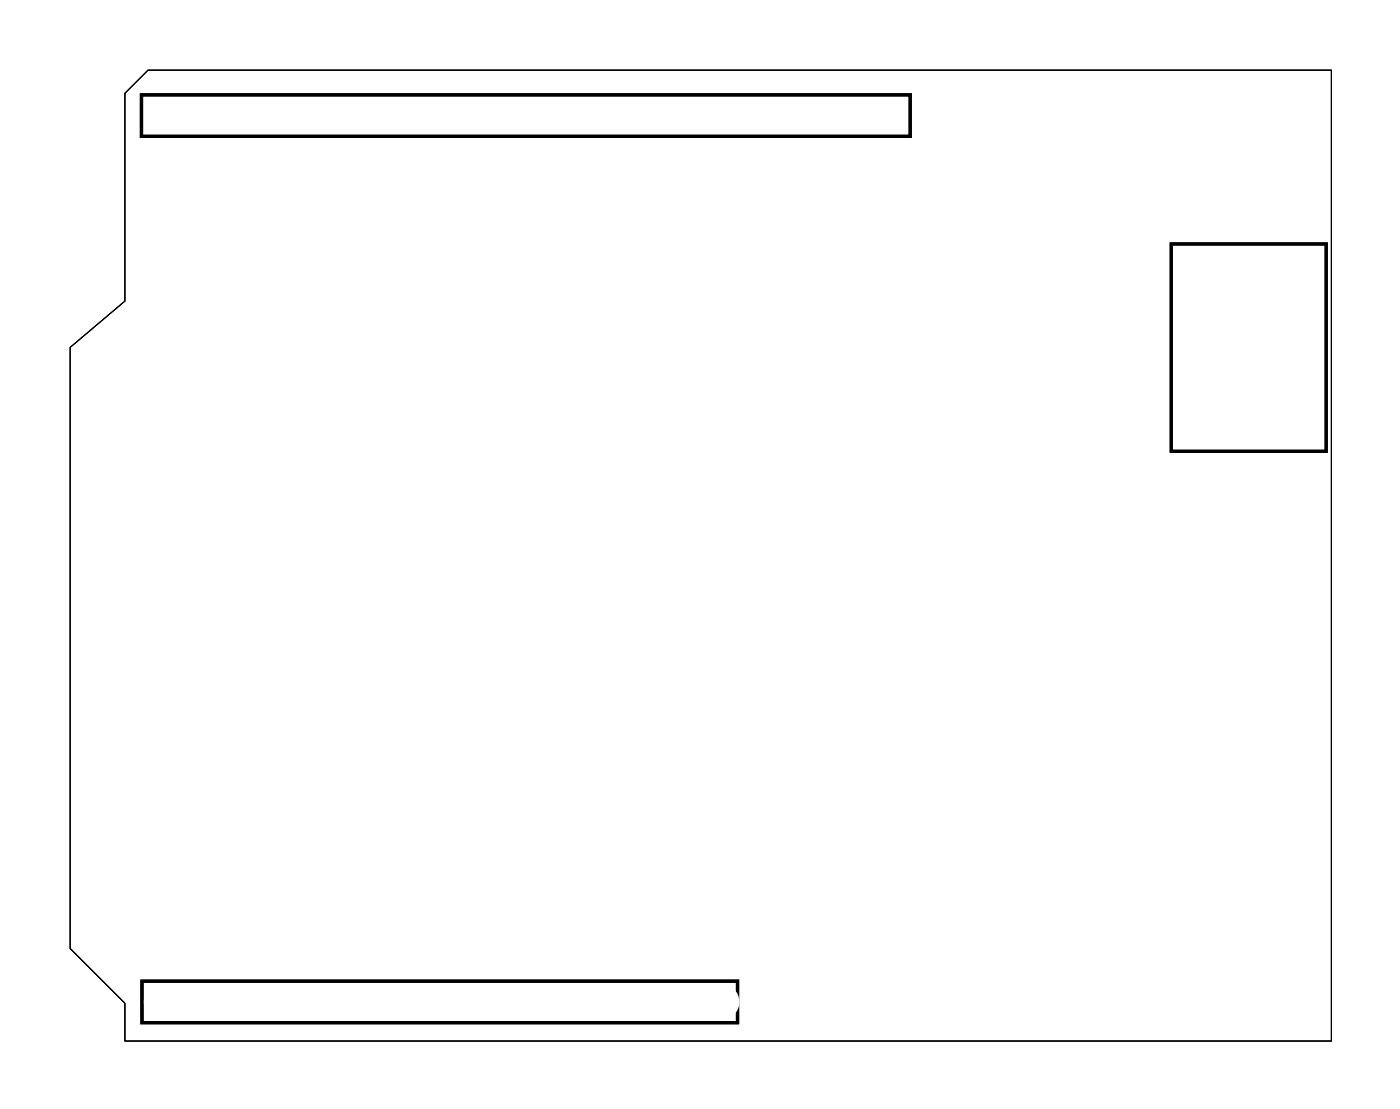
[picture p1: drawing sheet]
<svg xmlns="http://www.w3.org/2000/svg" width="76mm" height="60mm" viewBox="0 0 76 60" stroke-linecap="round" stroke-linejoin="round" font-family="sans-serif">
<path d="M6.8 5.1l1.3-1.3h64.4v52.8h-65.7v-2l-3-3v-32.7l3-2.5z" fill="none" stroke="#000" stroke-width=".05"/>
<path d="M7.7 5.2h41.8v2.2h-41.8zM63.8 13.3h8.4v11.3h-8.4zM7.7 53.4h32.4v2.2h-32.4z" fill="none" stroke="#000" stroke-width=".18"/>
<circle cx="34.2" cy="12.6" r=".35" fill="#fff"/>
<circle cx="34.2" cy="12.6" r=".35" fill="none" stroke="#fff" stroke-width=".55"/>
<circle cx="63.4" cy="40.5" r=".7" fill="#fff"/>
<circle cx="63.4" cy="40.5" r=".7" fill="none" stroke="#fff" stroke-width=".76" stroke-linecap="butt"/>
<circle cx="63.4" cy="48.1" r=".7" fill="#fff"/>
<circle cx="63.4" cy="48.1" r=".7" fill="none" stroke="#fff" stroke-width=".76" stroke-linecap="butt"/>
<circle cx="19" cy="54.5" r=".66" fill="#fff"/>
<circle cx="19" cy="54.5" r=".66" fill="none" stroke="#fff" stroke-width=".61" stroke-linecap="butt"/>
<circle cx="16.4" cy="54.5" r=".66" fill="#fff"/>
<circle cx="16.4" cy="54.5" r=".66" fill="none" stroke="#fff" stroke-width=".61" stroke-linecap="butt"/>
<circle cx="13.9" cy="54.5" r=".66" fill="#fff"/>
<circle cx="13.9" cy="54.5" r=".66" fill="none" stroke="#fff" stroke-width=".61" stroke-linecap="butt"/>
<circle cx="11.3" cy="54.5" r=".66" fill="#fff"/>
<circle cx="11.3" cy="54.5" r=".66" fill="none" stroke="#fff" stroke-width=".61" stroke-linecap="butt"/>
<circle cx="8.8" cy="54.5" r=".66" fill="#fff"/>
<circle cx="8.8" cy="54.5" r=".66" fill="none" stroke="#fff" stroke-width=".61" stroke-linecap="butt"/>
<circle cx="30.6" cy="6.2" r=".66" fill="#fff"/>
<circle cx="30.6" cy="6.2" r=".66" fill="none" stroke="#fff" stroke-width=".61" stroke-linecap="butt"/>
<circle cx="33.2" cy="6.2" r=".66" fill="#fff"/>
<circle cx="33.2" cy="6.2" r=".66" fill="none" stroke="#fff" stroke-width=".61" stroke-linecap="butt"/>
<circle cx="35.7" cy="6.2" r=".66" fill="#fff"/>
<circle cx="35.7" cy="6.2" r=".66" fill="none" stroke="#fff" stroke-width=".61" stroke-linecap="butt"/>
<circle cx="38.3" cy="6.2" r=".66" fill="#fff"/>
<circle cx="38.3" cy="6.2" r=".66" fill="none" stroke="#fff" stroke-width=".61" stroke-linecap="butt"/>
<circle cx="40.8" cy="6.2" r=".66" fill="#fff"/>
<circle cx="40.8" cy="6.2" r=".66" fill="none" stroke="#fff" stroke-width=".61" stroke-linecap="butt"/>
<circle cx="43.3" cy="6.2" r=".66" fill="#fff"/>
<circle cx="43.3" cy="6.2" r=".66" fill="none" stroke="#fff" stroke-width=".61" stroke-linecap="butt"/>
<circle cx="45.9" cy="6.2" r=".66" fill="#fff"/>
<circle cx="45.9" cy="6.2" r=".66" fill="none" stroke="#fff" stroke-width=".61" stroke-linecap="butt"/>
<circle cx="48.4" cy="6.2" r=".66" fill="#fff"/>
<circle cx="48.4" cy="6.2" r=".66" fill="none" stroke="#fff" stroke-width=".61" stroke-linecap="butt"/>
<circle cx="51" cy="6.2" r=".66" fill="#fff"/>
<circle cx="51" cy="6.2" r=".66" fill="none" stroke="#fff" stroke-width=".61" stroke-linecap="butt"/>
<circle cx="53.5" cy="6.2" r=".66" fill="#fff"/>
<circle cx="53.5" cy="6.2" r=".66" fill="none" stroke="#fff" stroke-width=".61" stroke-linecap="butt"/>
<circle cx="8.8" cy="6.2" r=".66" fill="#fff"/>
<circle cx="8.8" cy="6.2" r=".66" fill="none" stroke="#fff" stroke-width=".61" stroke-linecap="butt"/>
<circle cx="11.3" cy="6.2" r=".66" fill="#fff"/>
<circle cx="11.3" cy="6.2" r=".66" fill="none" stroke="#fff" stroke-width=".61" stroke-linecap="butt"/>
<circle cx="13.9" cy="6.2" r=".66" fill="#fff"/>
<circle cx="13.9" cy="6.2" r=".66" fill="none" stroke="#fff" stroke-width=".61" stroke-linecap="butt"/>
<circle cx="16.4" cy="6.2" r=".66" fill="#fff"/>
<circle cx="16.4" cy="6.2" r=".66" fill="none" stroke="#fff" stroke-width=".61" stroke-linecap="butt"/>
<circle cx="19" cy="6.2" r=".66" fill="#fff"/>
<circle cx="19" cy="6.2" r=".66" fill="none" stroke="#fff" stroke-width=".61" stroke-linecap="butt"/>
<circle cx="21.5" cy="6.2" r=".66" fill="#fff"/>
<circle cx="21.5" cy="6.2" r=".66" fill="none" stroke="#fff" stroke-width=".61" stroke-linecap="butt"/>
<circle cx="24" cy="6.2" r=".66" fill="#fff"/>
<circle cx="24" cy="6.2" r=".66" fill="none" stroke="#fff" stroke-width=".61" stroke-linecap="butt"/>
<circle cx="26.6" cy="6.2" r=".66" fill="#fff"/>
<circle cx="26.6" cy="6.2" r=".66" fill="none" stroke="#fff" stroke-width=".61" stroke-linecap="butt"/>
<circle cx="41.8" cy="54.5" r=".66" fill="#fff"/>
<circle cx="41.8" cy="54.5" r=".66" fill="none" stroke="#fff" stroke-width=".61" stroke-linecap="butt"/>
<circle cx="44.4" cy="54.5" r=".66" fill="#fff"/>
<circle cx="44.4" cy="54.5" r=".66" fill="none" stroke="#fff" stroke-width=".61" stroke-linecap="butt"/>
<circle cx="39.3" cy="54.5" r=".66" fill="#fff"/>
<circle cx="39.3" cy="54.5" r=".66" fill="none" stroke="#fff" stroke-width=".61" stroke-linecap="butt"/>
<circle cx="36.7" cy="54.5" r=".66" fill="#fff"/>
<circle cx="36.7" cy="54.5" r=".66" fill="none" stroke="#fff" stroke-width=".61" stroke-linecap="butt"/>
<circle cx="34.2" cy="54.5" r=".66" fill="#fff"/>
<circle cx="34.2" cy="54.5" r=".66" fill="none" stroke="#fff" stroke-width=".61" stroke-linecap="butt"/>
<circle cx="31.7" cy="54.5" r=".66" fill="#fff"/>
<circle cx="31.7" cy="54.5" r=".66" fill="none" stroke="#fff" stroke-width=".61" stroke-linecap="butt"/>
<circle cx="29.1" cy="54.5" r=".66" fill="#fff"/>
<circle cx="29.1" cy="54.5" r=".66" fill="none" stroke="#fff" stroke-width=".61" stroke-linecap="butt"/>
<circle cx="26.6" cy="54.5" r=".66" fill="#fff"/>
<circle cx="26.6" cy="54.5" r=".66" fill="none" stroke="#fff" stroke-width=".61" stroke-linecap="butt"/>
<circle cx="21.5" cy="54.5" r=".66" fill="#fff"/>
<circle cx="21.5" cy="54.5" r=".66" fill="none" stroke="#fff" stroke-width=".61" stroke-linecap="butt"/>
<path d="M37.3 34.7h1.4v1.4h-1.4z" fill="#fff"/>
<path d="M37.3 34.7h1.4v1.4h-1.4z" fill="none" stroke="#fff" stroke-width=".76" stroke-linecap="butt"/>
<circle cx="38" cy="35.4" r=".7" fill="#fff"/>
<circle cx="38" cy="35.4" r=".7" fill="none" stroke="#fff" stroke-width=".76" stroke-linecap="butt"/>
<circle cx="38" cy="27.8" r=".7" fill="#fff"/>
<circle cx="38" cy="27.8" r=".7" fill="none" stroke="#fff" stroke-width=".76" stroke-linecap="butt"/>
<circle cx="35.5" cy="35.4" r=".7" fill="#fff"/>
<circle cx="35.5" cy="35.4" r=".7" fill="none" stroke="#fff" stroke-width=".76" stroke-linecap="butt"/>
<circle cx="35.5" cy="27.8" r=".7" fill="#fff"/>
<circle cx="35.5" cy="27.8" r=".7" fill="none" stroke="#fff" stroke-width=".76" stroke-linecap="butt"/>
<circle cx="33" cy="35.4" r=".7" fill="#fff"/>
<circle cx="33" cy="35.4" r=".7" fill="none" stroke="#fff" stroke-width=".76" stroke-linecap="butt"/>
<circle cx="33" cy="27.8" r=".7" fill="#fff"/>
<circle cx="33" cy="27.8" r=".7" fill="none" stroke="#fff" stroke-width=".76" stroke-linecap="butt"/>
<circle cx="30.4" cy="35.4" r=".7" fill="#fff"/>
<circle cx="30.4" cy="35.4" r=".7" fill="none" stroke="#fff" stroke-width=".76" stroke-linecap="butt"/>
<circle cx="30.4" cy="27.8" r=".7" fill="#fff"/>
<circle cx="30.4" cy="27.8" r=".7" fill="none" stroke="#fff" stroke-width=".76" stroke-linecap="butt"/>
<circle cx="27.9" cy="35.4" r=".7" fill="#fff"/>
<circle cx="27.9" cy="35.4" r=".7" fill="none" stroke="#fff" stroke-width=".76" stroke-linecap="butt"/>
<circle cx="27.9" cy="27.8" r=".7" fill="#fff"/>
<circle cx="27.9" cy="27.8" r=".7" fill="none" stroke="#fff" stroke-width=".76" stroke-linecap="butt"/>
<circle cx="25.3" cy="35.4" r=".7" fill="#fff"/>
<circle cx="25.3" cy="35.4" r=".7" fill="none" stroke="#fff" stroke-width=".76" stroke-linecap="butt"/>
<circle cx="25.3" cy="27.8" r=".7" fill="#fff"/>
<circle cx="25.3" cy="27.8" r=".7" fill="none" stroke="#fff" stroke-width=".76" stroke-linecap="butt"/>
<circle cx="22.8" cy="35.4" r=".7" fill="#fff"/>
<circle cx="22.8" cy="35.4" r=".7" fill="none" stroke="#fff" stroke-width=".76" stroke-linecap="butt"/>
<circle cx="22.8" cy="27.8" r=".7" fill="#fff"/>
<circle cx="22.8" cy="27.8" r=".7" fill="none" stroke="#fff" stroke-width=".76" stroke-linecap="butt"/>
<circle cx="20.3" cy="35.4" r=".7" fill="#fff"/>
<circle cx="20.3" cy="35.4" r=".7" fill="none" stroke="#fff" stroke-width=".76" stroke-linecap="butt"/>
<circle cx="20.3" cy="27.8" r=".7" fill="#fff"/>
<circle cx="20.3" cy="27.8" r=".7" fill="none" stroke="#fff" stroke-width=".76" stroke-linecap="butt"/>
<circle cx="17.7" cy="35.4" r=".7" fill="#fff"/>
<circle cx="17.7" cy="35.4" r=".7" fill="none" stroke="#fff" stroke-width=".76" stroke-linecap="butt"/>
<circle cx="17.7" cy="27.8" r=".7" fill="#fff"/>
<circle cx="17.7" cy="27.8" r=".7" fill="none" stroke="#fff" stroke-width=".76" stroke-linecap="butt"/>
<circle cx="17.7" cy="41.8" r=".7" fill="#fff"/>
<circle cx="17.7" cy="41.8" r=".7" fill="none" stroke="#fff" stroke-width=".76" stroke-linecap="butt"/>
<circle cx="12.8" cy="41.8" r=".7" fill="#fff"/>
<circle cx="12.8" cy="41.8" r=".7" fill="none" stroke="#fff" stroke-width=".76" stroke-linecap="butt"/>
<circle cx="48.2" cy="18.9" r=".64" fill="#fff"/>
<circle cx="48.2" cy="18.9" r=".64" fill="none" stroke="#fff" stroke-width=".76" stroke-linecap="butt"/>
<circle cx="48.2" cy="13.9" r=".64" fill="#fff"/>
<circle cx="48.2" cy="13.9" r=".64" fill="none" stroke="#fff" stroke-width=".76" stroke-linecap="butt"/>
<circle cx="26.6" cy="48.1" r=".64" fill="#fff"/>
<circle cx="26.6" cy="48.1" r=".64" fill="none" stroke="#fff" stroke-width=".76" stroke-linecap="butt"/>
<circle cx="31.7" cy="48.1" r=".64" fill="#fff"/>
<circle cx="31.7" cy="48.1" r=".64" fill="none" stroke="#fff" stroke-width=".76" stroke-linecap="butt"/>
<circle cx="20.3" cy="45.6" r=".64" fill="#fff"/>
<circle cx="20.3" cy="45.6" r=".64" fill="none" stroke="#fff" stroke-width=".76" stroke-linecap="butt"/>
<circle cx="15.2" cy="45.6" r=".64" fill="#fff"/>
<circle cx="15.2" cy="45.6" r=".64" fill="none" stroke="#fff" stroke-width=".76" stroke-linecap="butt"/>
<circle cx="7.6" cy="45.6" r=".64" fill="#fff"/>
<circle cx="7.6" cy="45.6" r=".64" fill="none" stroke="#fff" stroke-width=".76" stroke-linecap="butt"/>
<circle cx="12.6" cy="45.6" r=".64" fill="#fff"/>
<circle cx="12.6" cy="45.6" r=".64" fill="none" stroke="#fff" stroke-width=".76" stroke-linecap="butt"/>
<path d="M47.5 34.7h1.4v1.4h-1.4z" fill="#fff"/>
<path d="M47.5 34.7h1.4v1.4h-1.4z" fill="none" stroke="#fff" stroke-width=".76" stroke-linecap="butt"/>
<circle cx="48.2" cy="35.4" r=".7" fill="#fff"/>
<circle cx="48.2" cy="35.4" r=".7" fill="none" stroke="#fff" stroke-width=".76" stroke-linecap="butt"/>
<circle cx="55.8" cy="35.4" r=".7" fill="#fff"/>
<circle cx="55.8" cy="35.4" r=".7" fill="none" stroke="#fff" stroke-width=".76" stroke-linecap="butt"/>
<circle cx="48.2" cy="32.9" r=".7" fill="#fff"/>
<circle cx="48.2" cy="32.9" r=".7" fill="none" stroke="#fff" stroke-width=".76" stroke-linecap="butt"/>
<circle cx="55.8" cy="32.9" r=".7" fill="#fff"/>
<circle cx="55.8" cy="32.9" r=".7" fill="none" stroke="#fff" stroke-width=".76" stroke-linecap="butt"/>
<circle cx="48.2" cy="30.4" r=".7" fill="#fff"/>
<circle cx="48.2" cy="30.4" r=".7" fill="none" stroke="#fff" stroke-width=".76" stroke-linecap="butt"/>
<circle cx="55.8" cy="30.4" r=".7" fill="#fff"/>
<circle cx="55.8" cy="30.4" r=".7" fill="none" stroke="#fff" stroke-width=".76" stroke-linecap="butt"/>
<circle cx="48.2" cy="27.8" r=".7" fill="#fff"/>
<circle cx="48.2" cy="27.8" r=".7" fill="none" stroke="#fff" stroke-width=".76" stroke-linecap="butt"/>
<circle cx="55.8" cy="27.8" r=".7" fill="#fff"/>
<circle cx="55.8" cy="27.8" r=".7" fill="none" stroke="#fff" stroke-width=".76" stroke-linecap="butt"/>
<circle cx="16.4" cy="15.1" r=".7" fill="#fff"/>
<circle cx="16.4" cy="15.1" r=".7" fill="none" stroke="#fff" stroke-width=".76" stroke-linecap="butt"/>
<circle cx="8.8" cy="15.1" r=".7" fill="#fff"/>
<circle cx="8.8" cy="15.1" r=".7" fill="none" stroke="#fff" stroke-width=".76" stroke-linecap="butt"/>
<circle cx="43.1" cy="46.9" r=".7" fill="#fff"/>
<circle cx="43.1" cy="46.9" r=".7" fill="none" stroke="#fff" stroke-width=".76" stroke-linecap="butt"/>
<circle cx="35.5" cy="46.9" r=".7" fill="#fff"/>
<circle cx="35.5" cy="46.9" r=".7" fill="none" stroke="#fff" stroke-width=".76" stroke-linecap="butt"/>
<circle cx="43.1" cy="44.3" r=".7" fill="#fff"/>
<circle cx="43.1" cy="44.3" r=".7" fill="none" stroke="#fff" stroke-width=".76" stroke-linecap="butt"/>
<circle cx="35.5" cy="44.3" r=".7" fill="#fff"/>
<circle cx="35.5" cy="44.3" r=".7" fill="none" stroke="#fff" stroke-width=".76" stroke-linecap="butt"/>
<circle cx="55.8" cy="49.4" r=".7" fill="#fff"/>
<circle cx="55.8" cy="49.4" r=".7" fill="none" stroke="#fff" stroke-width=".76" stroke-linecap="butt"/>
<circle cx="55.8" cy="39.3" r=".7" fill="#fff"/>
<circle cx="55.8" cy="39.3" r=".7" fill="none" stroke="#fff" stroke-width=".76" stroke-linecap="butt"/>
<circle cx="16.4" cy="17.7" r=".7" fill="#fff"/>
<circle cx="16.4" cy="17.7" r=".7" fill="none" stroke="#fff" stroke-width=".76" stroke-linecap="butt"/>
<circle cx="8.8" cy="17.7" r=".7" fill="#fff"/>
<circle cx="8.8" cy="17.7" r=".7" fill="none" stroke="#fff" stroke-width=".76" stroke-linecap="butt"/>
<circle cx="43.1" cy="41.8" r=".6" fill="#fff"/>
<circle cx="43.1" cy="41.8" r=".6" fill="none" stroke="#fff" stroke-width=".65" stroke-linecap="butt"/>
<path d="M42.5 41.2h1.2v1.2h-1.2z" fill="#fff"/>
<path d="M42.5 41.2h1.2v1.2h-1.2z" fill="none" stroke="#fff" stroke-width=".65" stroke-linecap="butt"/>
<circle cx="43.1" cy="39.3" r=".6" fill="#fff"/>
<circle cx="43.1" cy="39.3" r=".6" fill="none" stroke="#fff" stroke-width=".65" stroke-linecap="butt"/>
<circle cx="48.2" cy="41.8" r=".6" fill="#fff"/>
<circle cx="48.2" cy="41.8" r=".6" fill="none" stroke="#fff" stroke-width=".65" stroke-linecap="butt"/>
<path d="M47.6 41.2h1.2v1.2h-1.2z" fill="#fff"/>
<path d="M47.6 41.2h1.2v1.2h-1.2z" fill="none" stroke="#fff" stroke-width=".65" stroke-linecap="butt"/>
<circle cx="48.2" cy="39.3" r=".6" fill="#fff"/>
<circle cx="48.2" cy="39.3" r=".6" fill="none" stroke="#fff" stroke-width=".65" stroke-linecap="butt"/>
<circle cx="19" cy="17.7" r=".6" fill="#fff"/>
<circle cx="19" cy="17.7" r=".6" fill="none" stroke="#fff" stroke-width=".65" stroke-linecap="butt"/>
<path d="M18.4 17.1h1.2v1.2h-1.2z" fill="#fff"/>
<path d="M18.4 17.1h1.2v1.2h-1.2z" fill="none" stroke="#fff" stroke-width=".65" stroke-linecap="butt"/>
<circle cx="21.5" cy="17.7" r=".6" fill="#fff"/>
<circle cx="21.5" cy="17.7" r=".6" fill="none" stroke="#fff" stroke-width=".65" stroke-linecap="butt"/>
<circle cx="19" cy="12.6" r=".6" fill="#fff"/>
<circle cx="19" cy="12.6" r=".6" fill="none" stroke="#fff" stroke-width=".65" stroke-linecap="butt"/>
<path d="M18.4 12h1.2v1.2h-1.2z" fill="#fff"/>
<path d="M18.4 12h1.2v1.2h-1.2z" fill="none" stroke="#fff" stroke-width=".65" stroke-linecap="butt"/>
<circle cx="21.5" cy="12.6" r=".6" fill="#fff"/>
<circle cx="21.5" cy="12.6" r=".6" fill="none" stroke="#fff" stroke-width=".65" stroke-linecap="butt"/>
<circle cx="6.3" cy="31.6" r=".74" fill="#fff"/>
<circle cx="6.3" cy="31.6" r=".74" fill="none" stroke="#fff" stroke-width=".76" stroke-linecap="butt"/>
<circle cx="6.3" cy="29.1" r=".74" fill="#fff"/>
<circle cx="6.3" cy="29.1" r=".74" fill="none" stroke="#fff" stroke-width=".76" stroke-linecap="butt"/>
<circle cx="6.3" cy="26.6" r=".74" fill="#fff"/>
<circle cx="6.3" cy="26.6" r=".74" fill="none" stroke="#fff" stroke-width=".76" stroke-linecap="butt"/>
<circle cx="6.3" cy="31.6" r=".74" fill="#fff"/>
<circle cx="6.3" cy="31.6" r=".74" fill="none" stroke="#fff" stroke-width=".76" stroke-linecap="butt"/>
<circle cx="6.3" cy="29.1" r=".74" fill="#fff"/>
<circle cx="6.3" cy="29.1" r=".74" fill="none" stroke="#fff" stroke-width=".76" stroke-linecap="butt"/>
<circle cx="6.3" cy="26.6" r=".74" fill="#fff"/>
<circle cx="6.3" cy="26.6" r=".74" fill="none" stroke="#fff" stroke-width=".76" stroke-linecap="butt"/>
<circle cx="8.8" cy="26.6" r=".74" fill="#fff"/>
<circle cx="8.8" cy="26.6" r=".74" fill="none" stroke="#fff" stroke-width=".76" stroke-linecap="butt"/>
<circle cx="8.8" cy="29.1" r=".74" fill="#fff"/>
<circle cx="8.8" cy="29.1" r=".74" fill="none" stroke="#fff" stroke-width=".76" stroke-linecap="butt"/>
<circle cx="8.8" cy="31.6" r=".74" fill="#fff"/>
<circle cx="8.8" cy="31.6" r=".74" fill="none" stroke="#fff" stroke-width=".76" stroke-linecap="butt"/>
<circle cx="17.7" cy="22.7" r=".74" fill="#fff"/>
<circle cx="17.7" cy="22.7" r=".74" fill="none" stroke="#fff" stroke-width=".76" stroke-linecap="butt"/>
<circle cx="20.3" cy="22.7" r=".74" fill="#fff"/>
<circle cx="20.3" cy="22.7" r=".74" fill="none" stroke="#fff" stroke-width=".76" stroke-linecap="butt"/>
<circle cx="25.3" cy="40.5" r=".74" fill="#fff"/>
<circle cx="25.3" cy="40.5" r=".74" fill="none" stroke="#fff" stroke-width=".76" stroke-linecap="butt"/>
<circle cx="27.9" cy="40.5" r=".74" fill="#fff"/>
<circle cx="27.9" cy="40.5" r=".74" fill="none" stroke="#fff" stroke-width=".76" stroke-linecap="butt"/>
<circle cx="30.4" cy="40.5" r=".74" fill="#fff"/>
<circle cx="30.4" cy="40.5" r=".74" fill="none" stroke="#fff" stroke-width=".76" stroke-linecap="butt"/>
<circle cx="33" cy="40.5" r=".74" fill="#fff"/>
<circle cx="33" cy="40.5" r=".74" fill="none" stroke="#fff" stroke-width=".76" stroke-linecap="butt"/>
<circle cx="67.2" cy="37.6" r=".72" fill="#fff"/>
<circle cx="67.2" cy="37.6" r=".72" fill="none" stroke="#fff" stroke-width=".69" stroke-linecap="butt"/>
<path d="M66.3 36.7v1.9h1.9v-1.9zM66.7 37.6a.55 .55 0 0 1 1.1 0 .55 .55 0 0 1-1.1 0z" fill="#fff"/>
<g fill="none" stroke="#fff" stroke-width=".25">
<path d="M66.3 36.7h1.9v1.9h-1.9z"/>
<circle cx="67.2" cy="37.6" r=".51"/>
</g>
<circle cx="67.2" cy="34.9" r=".72" fill="#fff"/>
<circle cx="67.2" cy="34.9" r=".72" fill="none" stroke="#fff" stroke-width=".69" stroke-linecap="butt"/>
<circle cx="67.2" cy="32.1" r=".72" fill="#fff"/>
<circle cx="67.2" cy="32.1" r=".72" fill="none" stroke="#fff" stroke-width=".69" stroke-linecap="butt"/>
<circle cx="67.2" cy="29.3" r=".72" fill="#fff"/>
<circle cx="67.2" cy="29.3" r=".72" fill="none" stroke="#fff" stroke-width=".69" stroke-linecap="butt"/>
<circle cx="67.2" cy="26.6" r=".72" fill="#fff"/>
<circle cx="67.2" cy="26.6" r=".72" fill="none" stroke="#fff" stroke-width=".69" stroke-linecap="butt"/>
<circle cx="70.1" cy="36.2" r=".72" fill="#fff"/>
<circle cx="70.1" cy="36.2" r=".72" fill="none" stroke="#fff" stroke-width=".69" stroke-linecap="butt"/>
<circle cx="70.1" cy="33.5" r=".72" fill="#fff"/>
<circle cx="70.1" cy="33.5" r=".72" fill="none" stroke="#fff" stroke-width=".69" stroke-linecap="butt"/>
<circle cx="70.1" cy="30.7" r=".72" fill="#fff"/>
<circle cx="70.1" cy="30.7" r=".72" fill="none" stroke="#fff" stroke-width=".69" stroke-linecap="butt"/>
<circle cx="70.1" cy="27.9" r=".72" fill="#fff"/>
<circle cx="70.1" cy="27.9" r=".72" fill="none" stroke="#fff" stroke-width=".69" stroke-linecap="butt"/>
<circle cx="68.7" cy="44.6" r="2.1" fill="#fff"/>
<circle cx="68.7" cy="44.6" r="2.1" fill="none" stroke="#fff" stroke-width="1.1" stroke-linecap="butt"/>
<circle cx="68.7" cy="19.6" r="2.1" fill="#fff"/>
<circle cx="68.7" cy="19.6" r="2.1" fill="none" stroke="#fff" stroke-width="1.1" stroke-linecap="butt"/>
<path d="M57.5 51.2h1.6v1.5h-1.6z" fill="#fff"/>
<path d="M57.5 51.2h1.6v1.5h-1.6z" fill="none" stroke="#fff" stroke-width=".76" stroke-linecap="butt"/>
<circle cx="58.4" cy="52" r=".79" fill="#fff"/>
<circle cx="58.4" cy="52" r=".79" fill="none" stroke="#fff" stroke-width=".76" stroke-linecap="butt"/>
<circle cx="65.9" cy="52" r=".79" fill="#fff"/>
<circle cx="65.9" cy="52" r=".79" fill="none" stroke="#fff" stroke-width=".76" stroke-linecap="butt"/>
<circle cx="52" cy="16.4" r=".74" fill="#fff"/>
<circle cx="52" cy="16.4" r=".74" fill="none" stroke="#fff" stroke-width=".76" stroke-linecap="butt"/>
<circle cx="54.5" cy="16.4" r=".74" fill="#fff"/>
<circle cx="54.5" cy="16.4" r=".74" fill="none" stroke="#fff" stroke-width=".76" stroke-linecap="butt"/>
<circle cx="57.1" cy="16.4" r=".74" fill="#fff"/>
<circle cx="57.1" cy="16.4" r=".74" fill="none" stroke="#fff" stroke-width=".76" stroke-linecap="butt"/>
<circle cx="59.6" cy="16.4" r=".74" fill="#fff"/>
<circle cx="59.6" cy="16.4" r=".74" fill="none" stroke="#fff" stroke-width=".76" stroke-linecap="butt"/>
<circle cx="13.9" cy="13.9" r=".35" fill="#fff"/>
<circle cx="13.9" cy="13.9" r=".35" fill="none" stroke="#fff" stroke-width=".55"/>
<circle cx="11.4" cy="13.9" r=".35" fill="#fff"/>
<circle cx="11.4" cy="13.9" r=".35" fill="none" stroke="#fff" stroke-width=".55"/>
</svg>
